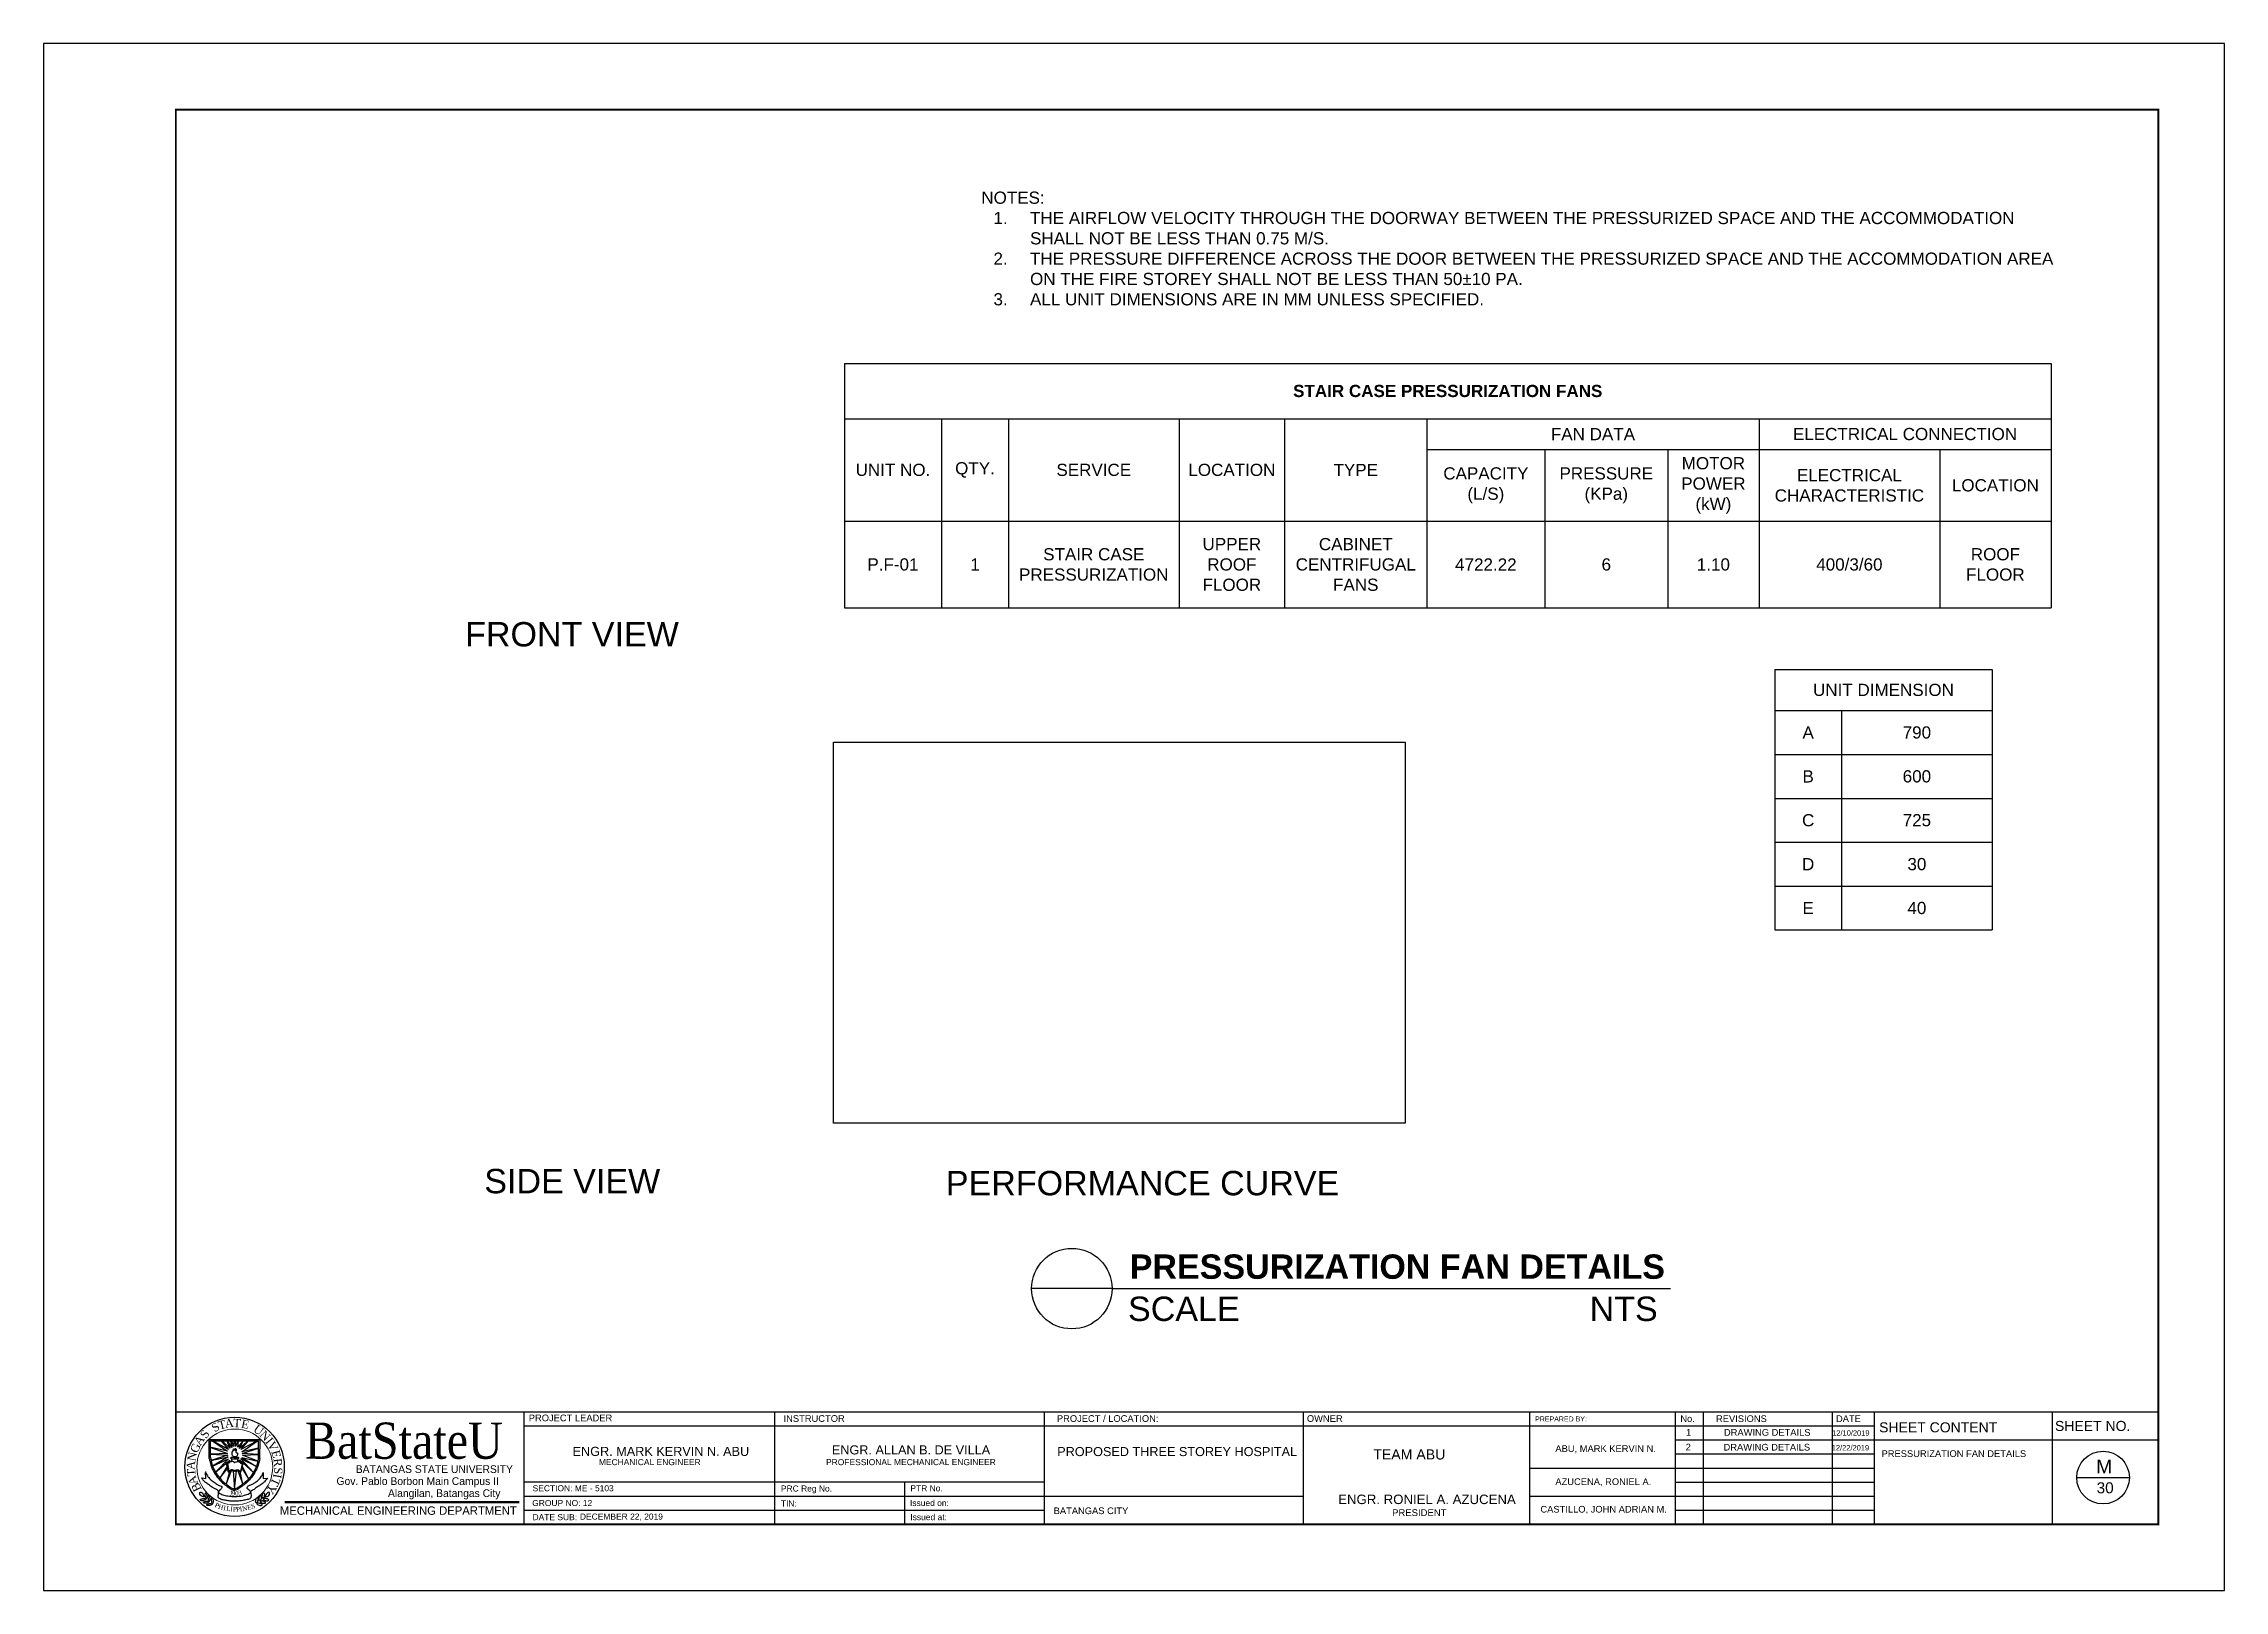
# Model space of a CAD drawing. Header units: inches. Extents: x 65.9 to 83.8, y 20.5 to 33.2.
import ezdxf
from ezdxf.enums import TextEntityAlignment as Align

# ---------------------------------------------------------------- set-up
doc = ezdxf.new("R2010")
doc.units = ezdxf.units.IN
doc.header["$MEASUREMENT"] = 0
doc.layers.add('.1', color=1, linetype='Continuous')
doc.layers.add('template', color=7, linetype='Continuous')
doc.styles.add('arial', font='arial.ttf')
doc.styles.add('CGOTHIC', font='GOTHIC.TTF')
doc.styles.add('GARAMOND', font='GARA.TTF')
picture_1 = doc.add_image_def('image1.png', size_in_pixel=(843, 562))

msp = doc.modelspace()

# ---------------------------------------------------------------- texts
at = {"attachment_point": 1, "style": 'arial'}
for s, width, insert, char_height in [('NOTES:\\P\\pxi-3,l4,t4;1.^ITHE AIRFLOW VELOCITY THROUGH THE DOORWAY BETWEEN THE PRESSURIZED SPACE AND THE ACCOMMODATION SHALL NOT BE LESS THAN 0.75 M/S.\\P2.^ITHE PRESSURE DIFFERENCE ACROSS THE DOOR BETWEEN THE PRESSURIZED SPACE AND THE ACCOMMODATION AREA ON THE FIRE STOREY SHALL NOT BE LESS THAN 50±10 PA.\\P3.^IALL UNIT DIMENSIONS ARE IN MM UNLESS SPECIFIED.', 8.78566373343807, (73.62247666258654, 32.00963832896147), 0.1), ('FRONT VIEW', 3.004501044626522, (69.38662491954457, 28.47794884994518), 0.2), ('SIDE VIEW', 3.004501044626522, (69.54405310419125, 23.99151966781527), 0.2), ('PERFORMANCE CURVE', 3.573082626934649, (73.33153966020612, 23.9748934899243), 0.2), ('{\\fArial|b1|i0|c0|p34;PRESSURIZATION FAN DETAILS}', 5.549897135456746, (74.84019414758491, 23.28968996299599), 0.2), ('\\pxt21;SCALE                                     NTS', 5.044561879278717, (74.82656109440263, 22.94384263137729), 0.2)]:
    msp.add_mtext_dynamic_manual_height_columns(s, width=width, gutter_width=1, heights=[0], dxfattribs=dict(at, insert=insert, char_height=char_height))
at = {"layer": 'template'}
for s, height, style, width, p in [('BatStateU', 0.2974892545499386, 'GARAMOND', 0.9999999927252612, (68.88420732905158, 21.6133540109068)), ('BATANGAS STATE UNIVERSITY', 0.063322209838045, 'CGOTHIC', 0.999999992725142, (69.13406723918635, 21.49680541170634)), ('Gov. Pablo Borbon Main Campus II', 0.063322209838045, 'CGOTHIC', 0.999999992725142, (68.99723065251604, 21.39854195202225)), ('Alangilan, Batangas City', 0.063322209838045, 'CGOTHIC', 0.999999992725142, (69.21500061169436, 21.29955933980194))]:
    msp.add_text(s, height=height, dxfattribs=dict(at, style=style, width=width)).set_placement(p, align=Align.CENTER)
at = {"layer": 'template', "style": 'arial'}
for s, height, p in [('PROJECT LEADER', 0.05481516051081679, (69.90912812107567, 21.92117025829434)), ('INSTRUCTOR', 0.05480365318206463, (71.9999232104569, 21.91628930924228)), ('PROJECT / LOCATION:', 0.05480365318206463, (74.24286396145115, 21.91628930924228)), ('PROJECT / LOCATION:', 0.05480365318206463, (74.24286396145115, 21.91628930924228)), ('PROJECT / LOCATION:', 0.05480365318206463, (74.24286396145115, 21.91628930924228)), ('OWNER', 0.05480365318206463, (76.29435331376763, 21.91628930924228)), ('PREPARED BY: ', 0.04110273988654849, (78.16755985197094, 21.91946736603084)), ('No.', 0.05480365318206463, (79.35889538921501, 21.91488537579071)), ('1', 0.05480365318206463, (79.40616878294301, 21.80317903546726)), ('REVISIONS', 0.05480365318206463, (79.65187876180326, 21.91488537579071)), ('DRAWING DETAILS', 0.05480365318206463, (79.71678494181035, 21.80235319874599)), ('12/10/2019', 0.0438429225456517, (80.6049501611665, 21.80321505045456)), ('DATE', 0.05480365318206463, (80.63634613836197, 21.91488537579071)), ('SHEET CONTENT', 0.08220547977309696, (80.99013524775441, 21.83029457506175)), ('SHEET NO.', 0.08220547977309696, (82.4334393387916, 21.84170742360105)), ('ENGR. MARK KERVIN N. ABU', 0.07437126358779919, (70.26863161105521, 21.63691704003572)), ('ENGR. ALLAN B. DE VILLA', 0.07437126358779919, (72.3963372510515, 21.64909856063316)), ('PROPOSED THREE STOREY HOSPITAL', 0.07437126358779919, (74.24555424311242, 21.63539616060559)), ('TEAM ABU', 0.08288651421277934, (76.83884276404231, 21.60761597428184)), ('ABU, MARK KERVIN N.', 0.05480365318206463, (78.33340580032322, 21.66923989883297)), ('2', 0.05480365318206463, (79.40288632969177, 21.68181965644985)), ('DRAWING DETAILS', 0.05480365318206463, (79.7135024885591, 21.68099381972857)), ('12/22/2019', 0.0438429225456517, (80.60166770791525, 21.68185567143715)), ('PRESSURIZATION FAN DETAILS', 0.05480365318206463, (81.01023777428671, 21.62825592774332)), ('MECHANICAL ENGINEER', 0.04958084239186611, (70.4843293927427, 21.56105362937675)), ('PROFESSIONAL MECHANICAL ENGINEER', 0.04958084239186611, (72.34848653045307, 21.56105362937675)), ('M', 0.112504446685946, (82.77177458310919, 21.49261005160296)), ('SECTION: ME - 5103', 0.04958084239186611, (69.94054935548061, 21.34699169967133)), ('PRC Reg No.', 0.04958084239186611, (71.9780779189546, 21.34459538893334)), ('PTR No.', 0.04958084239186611, (73.04060521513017, 21.34699169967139)), ('ENGR. RONIEL A. AZUCENA', 0.07758177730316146, (76.55119492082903, 21.24173655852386)), ('AZUCENA, RONIEL A.', 0.05480365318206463, (78.33340580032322, 21.39784861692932)), ('30', 0.09000355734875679, (82.77525200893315, 21.33035008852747)), ('GROUP NO: 12', 0.04958084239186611, (69.9372184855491, 21.2256618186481)), ('DATE SUB:', 0.04958084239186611, (69.93996738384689, 21.10968323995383)), ('DECEMBER 22, 2019', 0.04958084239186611, (70.32872542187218, 21.11444492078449)), ('TIN:', 0.04958084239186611, (71.97807791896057, 21.22157596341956)), ('Issued on:', 0.04958084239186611, (73.03727434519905, 21.2256618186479)), ('Issued at:', 0.04958084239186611, (73.04006148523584, 21.10968323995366)), ('BATANGAS CITY', 0.05480365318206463, (74.21628148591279, 21.15930737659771)), ('PRESIDENT', 0.05585887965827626, (76.99340400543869, 21.1436091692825)), ('CASTILLO, JOHN ADRIAN M.', 0.05480365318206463, (78.210823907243, 21.17208950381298))]:
    msp.add_text(s, height=height, dxfattribs=at).set_placement(p)
at = {"layer": 'template', "attachment_point": 1}
for s, insert, char_height, width, rotation in [('{\\fTimes New Roman|b0|i0|c0|p18;S}', (67.20598241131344, 21.81139575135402), 0.06798289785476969, 5.349098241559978, 56.11039181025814), ('{\\fTimes New Roman|b0|i0|c0|p18;S}', (67.29586610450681, 21.88616865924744), 0.06798289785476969, 5.349098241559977, 33.23179436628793), ('{\\fTimes New Roman|b0|i0|c0|p18;T}', (67.35278621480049, 21.91803178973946), 0.06798289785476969, 5.349098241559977, 14.447989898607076), ('{\\fTimes New Roman|b0|i0|c0|p18;A}', (67.41103370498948, 21.93551207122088), 0.06798289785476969, 5.349098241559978, 5.718517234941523), ('{\\fTimes New Roman|b0|i0|c0|p18;T}', (67.4860555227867, 21.94176917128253), 0.06798289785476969, 0.05755701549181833, 356.815033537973), ('{\\fTimes New Roman|b0|i0|c0|p18;E}', (67.55755026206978, 21.93657983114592), 0.06798289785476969, 5.349098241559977, 348.69044875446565), ('{\\fTimes New Roman|b0|i0|c0|p18;U}', (67.68229706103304, 21.89899197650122), 0.06798289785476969, 5.349098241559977, 323.5012554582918), ('{\\fTimes New Roman|b0|i0|c0|p18;N}', (67.74297812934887, 21.85262489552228), 0.06798289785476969, 5.349098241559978, 314.1356361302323), ('{\\fTimes New Roman|b0|i0|c0|p18;N}', (67.10439409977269, 21.60373641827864), 0.06798289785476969, 5.349098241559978, 77.56161187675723), ('{\\fTimes New Roman|b0|i0|c0|p18;G}', (67.12668897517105, 21.68272637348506), 0.06798289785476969, 5.349098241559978, 65.93474426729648), ('{\\fTimes New Roman|b0|i0|c0|p18;A}', (67.15636299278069, 21.75247084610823), 0.06798289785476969, 5.349098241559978, 56.11039181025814), ('{\\fTimes New Roman|b0|i0|c0|p18;I}', (67.79708570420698, 21.79601724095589), 0.06798289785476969, 5.349098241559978, 308.6454006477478), ('{\\fTimes New Roman|b0|i0|c0|p18;V}', (67.82078209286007, 21.76552083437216), 0.06798289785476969, 5.349098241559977, 298.2001729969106), ('{\\fTimes New Roman|b0|i0|c0|p18;E}', (67.86126580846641, 21.69131908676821), 0.06798289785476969, 5.349098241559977, 285.47867801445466), ('{\\fTimes New Roman|b0|i0|c0|p18;A}', (67.09885692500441, 21.52541700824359), 0.06798289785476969, 5.349098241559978, 85.53704899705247), ('{\\fTimes New Roman|b0|i0|c0|p18;T}', (67.10800448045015, 21.46756059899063), 0.06798289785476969, 5.349098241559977, 94.266521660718), ('{\\fTimes New Roman|b0|i0|c0|p18;A}', (67.13220513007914, 21.38957949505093), 0.06798289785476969, 5.349098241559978, 110.3667278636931), ('{\\fTimes New Roman|b0|i0|c0|p18;I}', (67.88174427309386, 21.48234320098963), 0.06798289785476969, 5.349098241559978, 259.81080118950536), ('{\\fTimes New Roman|b0|i0|c0|p18;R}', (67.88073623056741, 21.62072583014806), 0.06798289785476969, 5.349098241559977, 276.199548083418), ('{\\fTimes New Roman|b0|i0|c0|p18;S}', (67.88926275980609, 21.54105375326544), 0.06798289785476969, 5.349098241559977, 266.0585725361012), ('{\\fTimes New Roman|b0|i0|c0|p18;B}', (67.16493636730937, 21.33442532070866), 0.06798289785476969, 5.349098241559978, 115.18408197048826), ('{\\fTimes New Roman|b0|i0|c0|p18;1}', (67.45642504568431, 21.3533303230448), 0.03807042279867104, 5.349098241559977, 350.69674362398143), ('{\\fTimes New Roman|b0|i0|c0|p18;9}', (67.47115103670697, 21.3494138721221), 0.03807042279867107, 5.349098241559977, 359.89651961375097), ('{\\fTimes New Roman|b0|i0|c0|p18;0}', (67.49937409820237, 21.34862560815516), 0.03807042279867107, 5.349098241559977, 359.89651961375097), ('{\\fTimes New Roman|b0|i0|c0|p18;3}', (67.51995602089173, 21.34907584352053), 0.038070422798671, 5.349098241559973, 14.572685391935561), ('{\\fTimes New Roman|b0|i0|c0|p18;Y}', (67.84615058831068, 21.37490998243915), 0.06798289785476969, 5.349098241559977, 237.49397808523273), ('{\\fTimes New Roman|b0|i0|c0|p18;T}', (67.87327479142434, 21.43830289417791), 0.06798289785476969, 5.349098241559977, 245.97798613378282), ('{\\fTimes New Roman|b0|i0|c0|p18;P}', (67.34433942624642, 21.25529665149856), 0.03807042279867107, 5.349098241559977, 333.24497493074), ('{\\fTimes New Roman|b0|i0|c0|p18;P}', (67.34539783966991, 21.25529665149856), 0.03807042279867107, 5.349098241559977, 333.24497493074), ('{\\fTimes New Roman|b0|i0|c0|p18;H}', (67.36817335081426, 21.24183468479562), 0.03807042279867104, 5.349098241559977, 342.3689301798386), ('{\\fTimes New Roman|b0|i0|c0|p18;I}', (67.40695914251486, 21.22924774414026), 0.03807042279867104, 5.349098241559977, 350.74463181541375), ('{\\fTimes New Roman|b0|i0|c0|p18;L}', (67.43043122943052, 21.22575962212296), 0.03807042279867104, 5.349098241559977, 350.69674362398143), ('{\\fTimes New Roman|b0|i0|c0|p18;I}', (67.46216599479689, 21.21980066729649), 0.03807042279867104, 5.349098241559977, 357.8325323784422), ('{\\fTimes New Roman|b0|i0|c0|p18;P}', (67.48128018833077, 21.21804142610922), 0.03807042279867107, 5.349098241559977, 359.89651961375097), ('{\\fTimes New Roman|b0|i0|c0|p18;P}', (67.50530436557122, 21.21680290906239), 0.03807042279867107, 5.349098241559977, 7.516181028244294), ('{\\fTimes New Roman|b0|i0|c0|p18;I}', (67.534416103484, 21.2181764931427), 0.03807042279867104, 5.349098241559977, 9.039111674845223), ('{\\fTimes New Roman|b0|i0|c0|p18;N}', (67.55404169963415, 21.21990237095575), 0.03807042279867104, 5.349098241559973, 12.924469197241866), ('{\\fTimes New Roman|b0|i0|c0|p18;E}', (67.59419951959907, 21.23003556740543), 0.038070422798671, 5.349098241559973, 14.572685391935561), ('{\\fTimes New Roman|b0|i0|c0|p18;S}', (67.62648337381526, 21.23934100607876), 0.038070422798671, 5.349098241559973, 14.572685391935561)]:
    msp.add_mtext(s, dxfattribs=dict(at, insert=insert, char_height=char_height, width=width, rotation=rotation))
at = {"layer": 'template', "linetype": 'Continuous', "lineweight": 0, "insert": (67.8665318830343, 21.22292929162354), "char_height": 0.0692256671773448, "width": 2.197337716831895, "attachment_point": 1}
msp.add_mtext('{\\fCentury Gothic|b0|i0|c0|p34;\\C7;MECHANICAL ENGINEERING DEPARTMENT}', dxfattribs=at)

# ---------------------------------------------------------------- blocks, each defined once
blk = doc.blocks.new('*T1')
at = {"color": 0, "linetype": 'ByBlock', "lineweight": -2, "transparency": 16777216}
for p, q in [((0, 0), (1.784586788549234, 0)), ((0, 0), (0, -2.138368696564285)), ((1.784586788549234, 0), (1.784586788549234, -2.138368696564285)), ((0, -0.338368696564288), (1.784586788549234, -0.338368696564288)), ((0.5486860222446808, -0.338368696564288), (0.5486860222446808, -2.138368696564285)), ((0, -0.6983686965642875), (1.784586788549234, -0.6983686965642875)), ((0, -1.058368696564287), (1.784586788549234, -1.058368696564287)), ((0, -1.418368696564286), (1.784586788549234, -1.418368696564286)), ((0, -1.778368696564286), (1.784586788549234, -1.778368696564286)), ((0, -2.138368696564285), (1.784586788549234, -2.138368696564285))]:
    blk.add_line(p, q, dxfattribs=at)
at = {"color": 0, "transparency": 16777216, "char_height": 0.1, "attachment_point": 5, "style": 'arial'}
for s, insert, width in [('UNIT DIMENSION', (0.892293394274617, -0.169184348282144), 1.664586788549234), ('A', (0.2743430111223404, -0.5183686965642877), 0.4286860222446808), ('790', (1.166636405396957, -0.5183686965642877), 1.115900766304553), ('B', (0.2743430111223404, -0.8783686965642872), 0.4286860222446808), ('600', (1.166636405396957, -0.8783686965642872), 1.115900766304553), ('C', (0.2743430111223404, -1.238368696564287), 0.4286860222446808), ('725', (1.166636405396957, -1.238368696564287), 1.115900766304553), ('D', (0.2743430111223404, -1.598368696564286), 0.4286860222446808), ('30', (1.166636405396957, -1.598368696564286), 1.115900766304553), ('E', (0.2743430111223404, -1.958368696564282), 0.4286860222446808), ('40', (1.166636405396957, -1.958368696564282), 1.115900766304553)]:
    blk.add_mtext(s, dxfattribs=dict(at, insert=insert, width=width))
blk = doc.blocks.new('*T2')
at = {"color": 0, "linetype": 'ByBlock', "lineweight": -2, "transparency": 16777216}
for p, q in [((0, 0), (9.901342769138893, 0)), ((0, 0), (0, -2.004874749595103)), ((9.901342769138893, 0), (9.901342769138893, -2.004874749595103)), ((0, -0.4533333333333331), (9.901342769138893, -0.4533333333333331)), ((0.7960678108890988, -0.4533333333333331), (0.7960678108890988, -2.004874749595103)), ((1.346302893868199, -0.4533333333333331), (1.346302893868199, -2.004874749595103)), ((2.745803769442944, -0.4533333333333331), (2.745803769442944, -2.004874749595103)), ((3.612196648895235, -0.4533333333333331), (3.612196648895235, -2.004874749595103)), ((4.779624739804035, -0.4533333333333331), (4.779624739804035, -2.004874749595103)), ((7.505353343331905, -0.4533333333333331), (7.505353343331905, -2.004874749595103)), ((4.779624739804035, -0.706666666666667), (9.901342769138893, -0.706666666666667)), ((5.747464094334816, -0.706666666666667), (5.747464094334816, -2.004874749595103)), ((6.755976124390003, -0.706666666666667), (6.755976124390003, -2.004874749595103)), ((8.9881773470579, -0.706666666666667), (8.9881773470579, -2.004874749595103)), ((0, -1.294652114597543), (9.901342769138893, -1.294652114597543)), ((0, -2.004874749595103), (9.901342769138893, -2.004874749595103))]:
    blk.add_line(p, q, dxfattribs=at)
at = {"color": 0, "transparency": 16777216, "char_height": 0.1, "attachment_point": 5, "style": 'arial'}
for s, insert, width in [('{\\fArial|b1|i0|c0|p34;STAIR CASE PRESSURIZATION FANS}', (4.950671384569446, -0.2266666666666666), 9.781342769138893), ('FAN DATA', (6.14248904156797, -0.5799999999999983), 2.60572860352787), ('ELECTRICAL CONNECTION', (8.703348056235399, -0.5799999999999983), 2.275989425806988), ('UNIT NO.', (0.3980339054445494, -0.8739927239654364), 0.6760678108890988), ('QTY.', (1.071185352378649, -0.8739927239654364), 0.4302350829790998), ('SERVICE', (2.046053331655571, -0.8739927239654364), 1.279500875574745), ('LOCATION', (3.179000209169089, -0.8739927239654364), 0.7463928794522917), ('TYPE', (4.195910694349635, -0.8739927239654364), 1.0474280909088), ('CAPACITY (L/S)', (5.263544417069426, -1.000659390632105), 0.8478393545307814), ('PRESSURE (KPa)', (6.25172010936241, -1.000659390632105), 0.8885120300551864), ('MOTOR POWER (kW)', (7.130664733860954, -1.000659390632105), 0.6293772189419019), ('ELECTRICAL CHARACTERISTIC', (8.246765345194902, -1.000659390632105), 1.362824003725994), ('LOCATION', (9.444760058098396, -1.000659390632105), 0.7931654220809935), ('CABINET CENTRIFUGAL FANS', (4.195910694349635, -1.649763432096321), 1.0474280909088), ('P.F-01', (0.3980339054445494, -1.649763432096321), 0.6760678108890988), ('1', (1.071185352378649, -1.649763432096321), 0.4302350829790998), ('STAIR CASE PRESSURIZATION', (2.046053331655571, -1.649763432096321), 1.279500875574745), ('UPPER ROOF FLOOR', (3.179000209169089, -1.649763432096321), 0.7463928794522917), ('4722.22', (5.263544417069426, -1.649763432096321), 0.8478393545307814), ('6', (6.25172010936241, -1.649763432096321), 0.8885120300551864), ('1.10', (7.130664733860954, -1.649763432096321), 0.6293772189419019), ('400/3/60', (8.246765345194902, -1.649763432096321), 1.362824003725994), ('ROOF FLOOR', (9.444760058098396, -1.649763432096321), 0.7931654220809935)]:
    blk.add_mtext(s, dxfattribs=dict(at, insert=insert, width=width))

# ---------------------------------------------------------------- linework, layer by layer
at = {"layer": '.1', "color": 0}
msp.add_line((83.82346403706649, 33.22344257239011), (65.92773494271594, 33.22344257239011), dxfattribs=at)
for q in [(74.03507312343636, 23.00949355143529), (79.27846869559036, 23.00949355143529)]:
    msp.add_line((74.69562005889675, 23.00949355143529), q)
msp.add_circle((74.36534659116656, 23.00949355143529), 0.3302734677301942)
at = {"layer": 'template'}
for p, q in [((65.92773494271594, 33.22344257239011), (65.92773494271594, 20.53374376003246)), ((83.82346403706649, 20.53374376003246), (83.82346403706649, 33.22344257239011)), ((67.01232458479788, 21.99904747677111), (83.2811692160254, 21.99904747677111)), ((69.8688234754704, 21.9992412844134), (69.8688234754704, 21.07603858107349)), ((69.8688234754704, 21.99904747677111), (69.8688234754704, 21.07603858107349)), ((69.8688234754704, 21.88367136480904), (80.06642793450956, 21.88367136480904)), ((71.925509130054, 21.9992412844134), (71.925509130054, 21.07603858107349)), ((71.925509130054, 21.99904747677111), (71.925509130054, 21.07603858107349)), ((74.14103942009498, 21.07603858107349), (74.14103942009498, 21.99904747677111)), ((76.26385662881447, 21.99904747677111), (76.26385662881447, 21.07603858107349)), ((78.12102072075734, 21.99904747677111), (78.12102072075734, 21.07603858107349)), ((79.3160296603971, 21.99904747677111), (79.3160296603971, 21.07603858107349)), ((79.54678188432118, 21.99904747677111), (79.54678188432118, 21.07603858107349)), ((79.74938728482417, 21.88367136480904), (80.95010609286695, 21.88367136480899)), ((80.60397775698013, 21.99904747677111), (80.60397775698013, 21.07603858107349)), ((80.95010609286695, 21.99904747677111), (80.95010609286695, 21.07603858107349)), ((82.40926672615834, 21.99904747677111), (82.40926672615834, 21.07603858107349)), ((67.28745359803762, 21.77260317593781), (67.70415643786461, 21.77182300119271)), ((67.28745359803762, 21.616387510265), (67.28745359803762, 21.77260317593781)), ((67.4361289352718, 21.67600597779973), (67.29233716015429, 21.70728920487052)), ((67.29233716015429, 21.70728920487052), (67.4361289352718, 21.65743138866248)), ((67.296288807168, 21.76123671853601), (67.69244973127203, 21.76123671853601)), ((67.296288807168, 21.62261774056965), (67.296288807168, 21.76123671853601)), ((67.4361289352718, 21.65743138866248), (67.3011407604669, 21.65156602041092)), ((67.44591077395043, 21.68969222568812), (67.31287853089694, 21.76123671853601)), ((67.31287853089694, 21.76123671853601), (67.4361289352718, 21.67600597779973)), ((67.39211093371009, 21.76123671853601), (67.38624204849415, 21.75519150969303)), ((67.38624204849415, 21.75519150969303), (67.44591077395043, 21.68969222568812)), ((67.45667030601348, 21.69946832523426), (67.39211093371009, 21.76123671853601)), ((67.43710717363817, 21.76123671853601), (67.4322159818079, 21.76123671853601)), ((67.4322159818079, 21.76123671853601), (67.45667030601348, 21.69946832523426)), ((67.47134333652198, 21.7063115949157), (67.43710717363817, 21.76123671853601)), ((67.47134333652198, 21.76123671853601), (67.46098775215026, 21.7580110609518)), ((67.46098775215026, 21.7580110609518), (67.47134333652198, 21.7063115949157)), ((67.48601582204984, 21.71413247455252), (67.47134333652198, 21.76123671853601)), ((67.48992877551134, 21.76123671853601), (67.48601582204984, 21.71413247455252)), ((67.50362302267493, 21.76123671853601), (67.48992877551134, 21.76123671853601)), ((67.52123022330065, 21.76123671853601), (67.50362302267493, 21.71511008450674)), ((67.50362302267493, 21.71511008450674), (67.50362302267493, 21.76123671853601)), ((67.5642699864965, 21.76123671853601), (67.52123022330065, 21.70826681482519)), ((67.52123022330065, 21.70826681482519), (67.52807734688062, 21.76123671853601)), ((67.52807734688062, 21.76123671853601), (67.52123022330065, 21.76123671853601)), ((67.60926622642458, 21.76123671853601), (67.53590270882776, 21.69849071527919)), ((67.53590270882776, 21.69849071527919), (67.5642699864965, 21.76123671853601)), ((67.68360743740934, 21.76123671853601), (67.5466627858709, 21.6887146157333)), ((67.5466627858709, 21.6887146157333), (67.60926622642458, 21.76123671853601)), ((67.55350990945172, 21.67014031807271), (67.68360743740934, 21.76123671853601)), ((67.69244973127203, 21.70044593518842), (67.55350990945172, 21.67014031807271)), ((67.55742286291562, 21.65547616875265), (67.69244973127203, 21.70044593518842)), ((67.69244973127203, 21.64961080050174), (67.55742286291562, 21.65547616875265)), ((67.69244973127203, 21.62144269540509), (67.69244973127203, 21.76123671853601)), ((67.70128494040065, 21.616387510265), (67.70415643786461, 21.77182300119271)), ((79.3160296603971, 21.76829525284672), (81.25574320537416, 21.76829525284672)), ((80.6497810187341, 21.76829525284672), (83.28116921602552, 21.76829525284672)), ((67.25803105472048, 21.45114270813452), (67.25612057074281, 21.50083090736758)), ((67.44004134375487, 21.64178992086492), (67.30104145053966, 21.59951787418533)), ((67.30104145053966, 21.59951787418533), (67.4410195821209, 21.63005860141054)), ((67.3011407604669, 21.65156602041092), (67.44004134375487, 21.64178992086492)), ((67.4410195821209, 21.63005860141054), (67.3144577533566, 21.55232258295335)), ((67.3144577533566, 21.55232258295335), (67.44591077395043, 21.61246191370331)), ((67.44591077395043, 21.61246191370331), (67.33844396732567, 21.50265869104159)), ((67.33844396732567, 21.50265869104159), (67.45569261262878, 21.60073059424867)), ((67.431237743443, 21.54598501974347), (67.3750822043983, 21.45306051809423)), ((67.3750822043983, 21.45306051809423), (67.43319422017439, 21.53132087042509)), ((67.425092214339, 21.57513508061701), (67.43903749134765, 21.51106971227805)), ((67.42585025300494, 21.40557040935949), (67.4703650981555, 21.51665701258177)), ((67.45373613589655, 21.50688091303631), (67.42585025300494, 21.40557040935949)), ((67.43590058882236, 21.57377170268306), (67.44635711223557, 21.51420482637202)), ((67.46945846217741, 21.61383116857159), (67.46945846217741, 21.59564667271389)), ((67.48210286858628, 21.51372418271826), (67.49436926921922, 21.36269608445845)), ((67.49436926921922, 21.36269608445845), (67.50949190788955, 21.51470179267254)), ((67.51981307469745, 21.61165928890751), (67.51981307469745, 21.59348188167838)), ((67.52220846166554, 21.51372418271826), (67.56164891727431, 21.4045760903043)), ((67.64895878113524, 21.50045194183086), (67.53492447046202, 21.60366342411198)), ((67.56164891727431, 21.4045760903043), (67.53981566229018, 21.50785852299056)), ((67.55771878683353, 21.5685464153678), (67.54307954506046, 21.51315959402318)), ((67.6739053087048, 21.55132182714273), (67.5466627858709, 21.61246191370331)), ((67.5466627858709, 21.61246191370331), (67.64895878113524, 21.50045194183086)), ((67.54883071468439, 21.51002447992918), (67.56591189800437, 21.57561696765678)), ((67.55350990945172, 21.62419294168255), (67.6739053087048, 21.55132182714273)), ((67.55350990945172, 21.62419294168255), (67.68641984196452, 21.59379656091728)), ((67.5544881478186, 21.53718653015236), (67.60922012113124, 21.44819943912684)), ((67.55937879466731, 21.64178992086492), (67.69244973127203, 21.64961080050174)), ((67.68641984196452, 21.59379656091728), (67.55937879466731, 21.64178992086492)), ((67.60922012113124, 21.44819943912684), (67.56035703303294, 21.5498954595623)), ((67.72815104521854, 21.50125724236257), (67.73018524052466, 21.4524734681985)), ((78.12102072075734, 21.53754302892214), (80.06642793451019, 21.53754302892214)), ((79.3160296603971, 21.65291914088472), (80.95010609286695, 21.65291914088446)), ((79.74938728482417, 21.53754302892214), (80.95010609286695, 21.53754302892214)), ((67.22487967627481, 21.45801877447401), (67.25803105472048, 21.45114270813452)), ((67.73018524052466, 21.4524734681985), (67.76273073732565, 21.45354269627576)), ((69.8688234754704, 21.42397431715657), (74.14103942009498, 21.42397431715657)), ((69.8688234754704, 21.30799573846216), (76.26385662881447, 21.30799573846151)), ((72.99337305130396, 21.42397431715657), (72.99337305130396, 21.07603858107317)), ((78.12102072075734, 21.30679080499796), (80.06642793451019, 21.30679080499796)), ((79.3160296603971, 21.4221669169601), (80.95010609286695, 21.42216691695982)), ((79.74938728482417, 21.30679080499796), (80.95010609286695, 21.30679080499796)), ((82.61133247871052, 21.45893319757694), (83.04399289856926, 21.45893319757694)), ((69.8688234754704, 21.19201715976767), (71.73165568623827, 21.19201715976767)), ((69.8688234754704, 21.19201715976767), (74.14103942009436, 21.19201715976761)), ((71.925509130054, 21.19201715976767), (73.78834134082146, 21.19201715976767)), ((79.3160296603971, 21.19141469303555), (80.95010609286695, 21.19141469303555)), ((65.92773494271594, 20.53374376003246), (83.82346403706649, 20.53374376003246))]:
    msp.add_line(p, q, dxfattribs=at)
at = {"layer": 'template', "linetype": 'Continuous', "ltscale": 0.5}
msp.add_line((71.925509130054, 21.99904747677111), (71.925509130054, 21.07603858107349), dxfattribs=at)
at = {"layer": 'template', "linetype": 'Continuous', "lineweight": 50}
msp.add_line((67.9072063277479, 21.25780706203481), (69.82889395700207, 21.25780706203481), dxfattribs=at)
at = {"layer": 'template', "linetype": 'Continuous', "const_width": 0.01538348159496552}
msp.add_lwpolyline([(67.01232458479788, 21.07603858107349), (83.28116921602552, 21.07603858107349), (83.28116921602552, 32.68114775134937), (67.01232458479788, 32.68114775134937)], close=True, dxfattribs=at)
at = {"layer": 'template'}
for centre, radius in [((67.49510494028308, 21.54733594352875), 0.4078973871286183), ((82.82766268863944, 21.45893319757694), 0.2163302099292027)]:
    msp.add_circle(centre, radius, dxfattribs=at)
at = {"layer": 'template', "lineweight": 20}
for centre, radius in [((67.49510494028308, 21.54733594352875), 0.4078973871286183), ((67.49656690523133, 21.54615943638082), 0.3115138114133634)]:
    msp.add_circle(centre, radius, dxfattribs=at)
at = {"layer": 'template', "start_tangent": (-0.9999999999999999, 0)}
msp.add_spline([(67.49316268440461, 21.62994492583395), (67.48081671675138, 21.6366555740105), (67.47431892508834, 21.6468295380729), (67.47431892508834, 21.65808604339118), (67.47431892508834, 21.6667449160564), (67.47691793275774, 21.67129077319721), (67.47951748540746, 21.67994964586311), (67.48341626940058, 21.67908367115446), (67.48471550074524, 21.68774254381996), (67.48731505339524, 21.69423662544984), (67.49078057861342, 21.68947420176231), (67.49749472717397, 21.68341325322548), (67.50269328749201, 21.68341325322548), (67.50226002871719, 21.69034017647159), (67.49987737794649, 21.69661769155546), (67.50031063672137, 21.69878248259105), (67.50659207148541, 21.69337065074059), (67.50659207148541, 21.68839195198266), (67.50767494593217, 21.68362952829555), (67.50767494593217, 21.6784342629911), (67.50572555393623, 21.67042479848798), (67.51049085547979, 21.66306474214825), (67.5163390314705, 21.66328130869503), (67.5200209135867, 21.65375675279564), (67.51893803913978, 21.64596356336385), (67.51330676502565, 21.63535675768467), (67.50789184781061, 21.63081060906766), (67.50117715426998, 21.62951179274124), (67.4929463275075, 21.62951179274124), (67.49337958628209, 21.62951179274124)], degree=3, dxfattribs=at)
at = {"layer": 'template'}
for points, knots in [([(67.25906016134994, 21.50602805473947), (67.24996735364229, 21.50602805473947), (67.27207945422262, 21.4766325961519), (67.28247655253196, 21.45622662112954), (67.3105822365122, 21.43126436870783), (67.34211450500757, 21.4128454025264), (67.36263237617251, 21.39203074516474), (67.3956532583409, 21.38671998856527), (67.38781428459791, 21.37002602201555), (67.37925106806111, 21.36104197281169), (67.36780680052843, 21.35409095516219), (67.35894288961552, 21.33636198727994), (67.38681528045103, 21.3205777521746), (67.41864544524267, 21.31142039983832), (67.45802613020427, 21.30458023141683), (67.49035995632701, 21.30499373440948), (67.52835851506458, 21.30434727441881), (67.57068745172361, 21.30942411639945), (67.60580797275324, 21.32371043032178), (67.62501469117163, 21.33508224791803), (67.62505855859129, 21.34736601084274), (67.61472993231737, 21.35487565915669), (67.60812400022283, 21.36404182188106), (67.59619864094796, 21.37027745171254), (67.59983415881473, 21.38258647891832), (67.61076439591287, 21.39563304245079), (67.63560272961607, 21.39960087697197), (67.66145276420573, 21.41800593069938), (67.68600760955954, 21.43483750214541), (67.70442406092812, 21.45347091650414), (67.71578634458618, 21.47039216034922), (67.72579135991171, 21.48298015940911), (67.72817017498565, 21.49907198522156), (67.72815104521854, 21.50125724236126)], [0, 0, 0, 0, 0.05015677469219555, 0.09732988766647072, 0.1694151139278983, 0.2384692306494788, 0.2973822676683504, 0.3451903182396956, 0.3616090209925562, 0.3847529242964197, 0.4154017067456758, 0.4352101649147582, 0.4800821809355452, 0.5490858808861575, 0.6375930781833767, 0.6923967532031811, 0.7281811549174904, 0.8475461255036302, 0.9203779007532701, 0.9448798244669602, 0.9592911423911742, 0.9797220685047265, 1.010309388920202, 1.0239692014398, 1.04625377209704, 1.066064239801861, 1.119080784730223, 1.173808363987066, 1.241086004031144, 1.282544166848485, 1.318293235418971, 1.350594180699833, 1.379884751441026, 1.379884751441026, 1.379884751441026, 1.379884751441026]), ([(67.25615006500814, 21.50492157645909), (67.2569812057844, 21.50588393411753), (67.25848601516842, 21.50654755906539), (67.26076007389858, 21.50651116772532), (67.26111473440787, 21.50650549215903)], [3.048467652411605, 3.048467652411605, 3.048467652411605, 3.048467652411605, 3.058869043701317, 3.060790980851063, 3.060790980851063, 3.060790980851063, 3.060790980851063]), ([(67.76273073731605, 21.45354269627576), (67.76344592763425, 21.4535661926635), (67.76782651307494, 21.4527410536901), (67.74301179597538, 21.42947333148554), (67.72784102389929, 21.40948891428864), (67.69675675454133, 21.39226730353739), (67.66810731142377, 21.37298058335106), (67.64714323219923, 21.35609776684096), (67.62450753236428, 21.34869885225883), (67.6291263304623, 21.32517586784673), (67.63473356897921, 21.30643042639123), (67.62147161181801, 21.28352150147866), (67.59413509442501, 21.27835054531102), (67.55849417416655, 21.26910803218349), (67.51467065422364, 21.26576209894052), (67.47180688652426, 21.26470376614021), (67.43376218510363, 21.27053195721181), (67.40020210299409, 21.27410752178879), (67.37596380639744, 21.28280374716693), (67.36282024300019, 21.2927164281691), (67.35809102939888, 21.30159221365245), (67.36195688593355, 21.31757940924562), (67.3653302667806, 21.33338574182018), (67.35987449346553, 21.36065533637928), (67.32109524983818, 21.36865708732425), (67.2915280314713, 21.39371594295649), (67.26398859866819, 21.41501615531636), (67.24046819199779, 21.43108070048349), (67.23249271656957, 21.44683164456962), (67.21958160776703, 21.45899855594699), (67.224612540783, 21.45833157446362), (67.22989336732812, 21.45697886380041)], [1.525095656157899, 1.525095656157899, 1.525095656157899, 1.525095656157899, 1.532073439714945, 1.584611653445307, 1.633557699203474, 1.698069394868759, 1.768711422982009, 1.823631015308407, 1.856154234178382, 1.874433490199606, 1.942755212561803, 1.959564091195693, 2.013837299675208, 2.081715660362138, 2.16866491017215, 2.253261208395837, 2.318126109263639, 2.380395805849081, 2.439478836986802, 2.457200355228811, 2.47009170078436, 2.492272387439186, 2.543517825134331, 2.560296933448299, 2.63925905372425, 2.721631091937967, 2.780104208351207, 2.83264790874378, 2.871086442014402, 2.885372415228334, 2.911144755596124, 2.911144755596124, 2.911144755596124, 2.911144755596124]), ([(67.4895035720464, 21.4226042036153), (67.491680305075, 21.42225859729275), (67.49549488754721, 21.42165294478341), (67.49824796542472, 21.42192096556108), (67.5003238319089, 21.42254857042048)], [0, 0, 0, 0, 0.01145534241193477, 0.02007473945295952, 0.02007473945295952, 0.02007473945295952, 0.02007473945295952]), ([(67.4895035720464, 21.41888264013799), (67.491680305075, 21.41853703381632), (67.49549488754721, 21.41793138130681), (67.49824796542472, 21.41819940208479), (67.5003238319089, 21.41882700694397)], [0, 0, 0, 0, 0.01145534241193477, 0.02007473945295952, 0.02007473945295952, 0.02007473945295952, 0.02007473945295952]), ([(67.4905200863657, 21.4100885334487), (67.49235045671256, 21.41037443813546), (67.4953991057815, 21.41080708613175), (67.49773488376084, 21.41065300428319), (67.4991071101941, 21.41031865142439)], [0.001785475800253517, 0.001785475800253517, 0.001785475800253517, 0.001785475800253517, 0.01145534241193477, 0.01823655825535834, 0.01823655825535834, 0.01823655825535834, 0.01823655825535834]), ([(67.490818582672, 21.40641334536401), (67.49254479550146, 21.40667995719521), (67.49536127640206, 21.40706519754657), (67.49756012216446, 21.40694209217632), (67.49874522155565, 21.40668111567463)], [0.002311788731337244, 0.002311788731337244, 0.002311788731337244, 0.002311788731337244, 0.01145534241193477, 0.01762460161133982, 0.01762460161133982, 0.01762460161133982, 0.01762460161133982])]:
    msp.add_open_spline(points, degree=3, knots=knots, dxfattribs=at)
for points in [[(67.28745359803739, 21.61638751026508), (67.3001385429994, 21.56225468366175), (67.32654934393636, 21.50164344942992), (67.36274143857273, 21.45080831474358), (67.43512671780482, 21.38530903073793), (67.48403536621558, 21.35695863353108), (67.49381720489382, 21.35402580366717)], [(67.29628880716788, 21.62261774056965), (67.30897375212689, 21.56848491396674), (67.33538455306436, 21.50787367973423), (67.3715766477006, 21.45703854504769), (67.44396192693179, 21.39153926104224), (67.49287057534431, 21.36318886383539), (67.50265241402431, 21.36025603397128)], [(67.42509221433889, 21.57513508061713), (67.42493232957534, 21.58210120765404), (67.43519391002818, 21.58358458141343), (67.44636801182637, 21.58784881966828), (67.45996143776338, 21.59464137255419), (67.46945846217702, 21.59564667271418), (67.46945846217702, 21.59986665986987)], [(67.43903749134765, 21.51106971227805), (67.44792556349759, 21.50468260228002), (67.45733627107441, 21.50688091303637), (67.46361062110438, 21.51356532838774), (67.47036509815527, 21.51665701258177), (67.47981776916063, 21.51665701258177), (67.48713739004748, 21.51513288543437), (67.49445701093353, 21.51147544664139), (67.50648198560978, 21.51408794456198), (67.51380160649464, 21.5161781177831), (67.52220846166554, 21.5137241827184), (67.5398156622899, 21.50785852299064), (67.54883071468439, 21.51002447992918)], [(67.44635711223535, 21.51420482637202), (67.45629045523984, 21.51420482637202), (67.45785890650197, 21.518384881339), (67.46465589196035, 21.52204261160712), (67.47615823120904, 21.52465510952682), (67.48713739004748, 21.51942982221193), (67.49393383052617, 21.518384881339), (67.50282190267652, 21.51890749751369), (67.50961888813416, 21.52204261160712), (67.51955223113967, 21.5230875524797), (67.52582603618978, 21.52256493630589), (67.5315772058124, 21.518384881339), (67.53471410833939, 21.51577238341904), (67.54307954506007, 21.5131595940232)], [(67.69244973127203, 21.62261774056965), (67.67976478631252, 21.56848491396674), (67.6533539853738, 21.50787367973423), (67.61716189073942, 21.45703854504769), (67.54477661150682, 21.39153926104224), (67.49586796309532, 21.36318886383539), (67.48608612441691, 21.36025603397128)], [(67.70128494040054, 21.61638751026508), (67.68859999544, 21.56225468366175), (67.66218919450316, 21.50164344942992), (67.62599709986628, 21.45080831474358), (67.55361182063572, 21.38530903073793), (67.50470317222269, 21.35695863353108), (67.49492133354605, 21.35402580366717)], [(67.56570018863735, 21.57480399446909), (67.563480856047, 21.58262353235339), (67.55250115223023, 21.5800110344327), (67.54622734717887, 21.58314614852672), (67.54152199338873, 21.58889376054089), (67.53472555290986, 21.59307381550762), (67.52897438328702, 21.59725416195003), (67.51981307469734, 21.59725416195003)], [(67.2396018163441, 21.30138457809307), (67.21996592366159, 21.30841267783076), (67.2108807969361, 21.3224688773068), (67.20970848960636, 21.33623236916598), (67.21146695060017, 21.33857516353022), (67.22348284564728, 21.3374037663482), (67.2354987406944, 21.3265687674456), (67.24018797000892, 21.31602647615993), (67.24165309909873, 21.30607016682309), (67.24165309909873, 21.30109187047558), (67.24048079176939, 21.30109187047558), (67.23784335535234, 21.30372737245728), (67.23755002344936, 21.30372737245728)], [(67.26357851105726, 21.28790330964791), (67.2685452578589, 21.30093064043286), (67.26730357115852, 21.31705959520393), (67.26419935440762, 21.32636475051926), (67.25737058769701, 21.33256828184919), (67.25426637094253, 21.3319480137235), (67.25178299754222, 21.32326312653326), (67.25116215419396, 21.31519850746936), (67.25240384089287, 21.3058933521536), (67.25240384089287, 21.30217117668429), (67.25612890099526, 21.29596792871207), (67.26357851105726, 21.28852357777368), (67.26482019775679, 21.28852357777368)], [(67.28848927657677, 21.26652630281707), (67.29345602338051, 21.27955363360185), (67.2922143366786, 21.29568258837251), (67.28911011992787, 21.30498774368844), (67.28228135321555, 21.31119127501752), (67.27917713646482, 21.31057100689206), (67.27669376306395, 21.30188611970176), (67.27607291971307, 21.29382150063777), (67.27731460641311, 21.2845163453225), (67.27731460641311, 21.28079416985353), (67.28103966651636, 21.2745909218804), (67.28848927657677, 21.26714657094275), (67.28973096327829, 21.26714657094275)], [(67.70030975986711, 21.26836264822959), (67.69589207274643, 21.28158626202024), (67.69780707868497, 21.2976491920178), (67.70129766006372, 21.30681641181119), (67.70837984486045, 21.31272898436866), (67.71145541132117, 21.31197946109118), (67.71357346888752, 21.30319833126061), (67.71385656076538, 21.29511480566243), (67.71222688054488, 21.28586970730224), (67.71207124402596, 21.28215078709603), (67.70809006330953, 21.27610872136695), (67.70033569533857, 21.26898237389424), (67.69909509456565, 21.26903429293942)], [(67.72609258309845, 21.28867935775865), (67.72167489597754, 21.30190297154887), (67.72358990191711, 21.31796590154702), (67.72708048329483, 21.32713312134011), (67.73416266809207, 21.33304569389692), (67.7372382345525, 21.33229617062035), (67.73935629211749, 21.32351504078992), (67.73963938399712, 21.31543151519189), (67.73800970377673, 21.30618641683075), (67.73785406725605, 21.30246749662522), (67.73387288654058, 21.29642543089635), (67.7261185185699, 21.28929908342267), (67.72487791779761, 21.28935100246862)], [(67.75061200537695, 21.30114629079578), (67.77052459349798, 21.30734720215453), (67.78018951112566, 21.32101122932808), (67.78193629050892, 21.3347136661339), (67.78027732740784, 21.33712793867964), (67.76822296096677, 21.33645999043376), (67.75576452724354, 21.32613689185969), (67.75063859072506, 21.31579989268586), (67.74875843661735, 21.30591355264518), (67.74855027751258, 21.30093961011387), (67.7497215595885, 21.3008905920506), (67.75246688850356, 21.30341350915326), (67.75275996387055, 21.30340124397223)], [(67.25866632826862, 21.28134860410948), (67.24755710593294, 21.27292452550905), (67.2317281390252, 21.26958854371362), (67.22192573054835, 21.26995578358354), (67.21405466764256, 21.27476849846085), (67.21377857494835, 21.27792201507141), (67.22141710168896, 21.28274356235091), (67.22898315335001, 21.28560335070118), (67.23826271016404, 21.28702374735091), (67.24183521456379, 21.28806864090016), (67.24883472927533, 21.28623475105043), (67.25807100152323, 21.28117448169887), (67.25841956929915, 21.27998272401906)], [(67.28357709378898, 21.25997159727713), (67.27246787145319, 21.25154751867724), (67.25663890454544, 21.24821153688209), (67.24683649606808, 21.24857877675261), (67.2389654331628, 21.2533914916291), (67.23868934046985, 21.25654500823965), (67.24632786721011, 21.26136655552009), (67.25389391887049, 21.26422634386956), (67.26317347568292, 21.26564674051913), (67.26674598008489, 21.26669163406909), (67.2737454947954, 21.26485774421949), (67.28298176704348, 21.25979747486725), (67.2833303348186, 21.25860571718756)], [(67.31083247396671, 21.2406441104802), (67.29972325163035, 21.2322200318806), (67.283894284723, 21.22888405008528), (67.2740918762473, 21.22925128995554), (67.26622081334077, 21.23406400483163), (67.26594472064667, 21.23721752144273), (67.27358324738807, 21.24203906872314), (67.28114929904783, 21.2448988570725), (67.29042885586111, 21.24631925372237), (67.29400136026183, 21.24736414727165), (67.30100087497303, 21.24553025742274), (67.31023714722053, 21.24046998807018), (67.31058571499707, 21.23927823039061)], [(67.31574465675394, 21.24719881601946), (67.32071140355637, 21.26022614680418), (67.31946971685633, 21.27635510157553), (67.31636550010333, 21.28566025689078), (67.30953673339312, 21.29186378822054), (67.30643251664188, 21.29124352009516), (67.3039491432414, 21.28255863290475), (67.30332829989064, 21.27449401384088), (67.30456998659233, 21.2651888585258), (67.30456998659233, 21.26146668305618), (67.30829504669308, 21.25526343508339), (67.31574465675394, 21.2478190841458), (67.31698634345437, 21.2478190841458)], [(67.67227006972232, 21.25019170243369), (67.66785238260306, 21.26341531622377), (67.66976738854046, 21.27947824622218), (67.67325796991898, 21.28864546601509), (67.68034015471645, 21.29455803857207), (67.68341572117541, 21.29380851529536), (67.68553377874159, 21.28502738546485), (67.68581687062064, 21.27694385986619), (67.68418719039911, 21.26769876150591), (67.68403155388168, 21.26397984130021), (67.68005037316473, 21.25793777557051), (67.67229600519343, 21.25081142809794), (67.67105540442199, 21.25086334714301)], [(67.67690388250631, 21.24343733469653), (67.68765115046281, 21.23455610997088), (67.7033267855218, 21.23056118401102), (67.71313597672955, 21.23051823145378), (67.7212013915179, 21.2349976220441), (67.7216091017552, 21.23813683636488), (67.7141788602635, 21.24327355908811), (67.70673900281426, 21.24644720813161), (67.69752695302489, 21.24825437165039), (67.69400126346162, 21.24944772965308), (67.6869311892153, 21.24790811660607), (67.67749140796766, 21.24323847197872), (67.67709331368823, 21.24206233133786)], [(67.70494357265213, 21.26160828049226), (67.71569084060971, 21.25272705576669), (67.73136647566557, 21.24873212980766), (67.74117566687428, 21.24868917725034), (67.74924108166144, 21.25316856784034), (67.74964879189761, 21.25630778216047), (67.74221855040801, 21.26144450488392), (67.7347786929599, 21.26461815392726), (67.72556664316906, 21.26642531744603), (67.72204095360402, 21.26761867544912), (67.71497087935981, 21.26607906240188), (67.70553109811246, 21.26140941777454), (67.70513300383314, 21.26023327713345)], [(67.73072639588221, 21.28192499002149), (67.74147366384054, 21.27304376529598), (67.75714929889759, 21.26904883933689), (67.76695849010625, 21.26900588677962), (67.77502390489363, 21.27348527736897), (67.7754316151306, 21.27662449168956), (67.76800137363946, 21.28176121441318), (67.76056151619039, 21.28493486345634), (67.75134946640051, 21.28674202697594), (67.74782377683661, 21.28793538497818), (67.74075370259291, 21.2863957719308), (67.73131392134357, 21.28172612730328), (67.73091582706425, 21.2805499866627)]]:
    msp.add_spline(points, degree=3, dxfattribs=at)
for points, end_tangent in [([(67.43590058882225, 21.57377170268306), (67.44949401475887, 21.58108687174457), (67.458904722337, 21.58944698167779), (67.46831542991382, 21.59205977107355), (67.47772668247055, 21.59310471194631), (67.48713739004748, 21.58944698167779), (67.49079692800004, 21.58474460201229), (67.49445701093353, 21.58213181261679), (67.49968500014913, 21.58683448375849), (67.51170997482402, 21.58944698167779), (67.52321231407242, 21.59153715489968), (67.53575992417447, 21.58578954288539), (67.54412536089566, 21.57742914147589), (67.55458133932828, 21.57377170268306), (67.55771878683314, 21.57533925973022), (67.55771878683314, 21.5685464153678)], (0, -0.9999999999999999)), ([(67.46696006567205, 21.62638542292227), (67.48277155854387, 21.62551973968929), (67.49923321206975, 21.62487033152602), (67.51027994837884, 21.62508660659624), (67.52002636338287, 21.62616914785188), (67.5254418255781, 21.62573601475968), (67.52565818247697, 21.62054074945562), (67.52565818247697, 21.61621145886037), (67.52370879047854, 21.61231500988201), (67.5191603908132, 21.61166560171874), (67.51006304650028, 21.61079962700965), (67.49425155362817, 21.61079962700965), (67.47540724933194, 21.61036678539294), (67.47064249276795, 21.61318069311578), (67.46522757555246, 21.61664430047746), (67.46674370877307, 21.62660198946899), (67.46674370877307, 21.62768423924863)], (-0.9999999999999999, 0))]:
    msp.add_spline(points, degree=3, dxfattribs=dict(at, end_tangent=end_tangent))

# ---------------------------------------------------------------- block references
for name, p in [('*T2', (72.49950808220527, 30.59987516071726)), ('*T1', (80.13354155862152, 28.08999673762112))]:
    msp.add_blockref(name, p)

msp.set_redraw_order([(e.dxf.handle, doc.entitydb.next_handle()) for e in msp.query("TEXT MTEXT ATTDEF DIMENSION ARC_DIMENSION")])  # texts and dimensions are drawn at this point

# ---------------------------------------------------------------- pictures from other files: only their frames are drawn
image = msp.add_image(picture_1, insert=(72.41013593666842, 24.36556333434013), size_in_units=(4.690333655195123, 3.1268891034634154))
image.dxf.flags = 7

doc.saveas('drawing.dxf')
